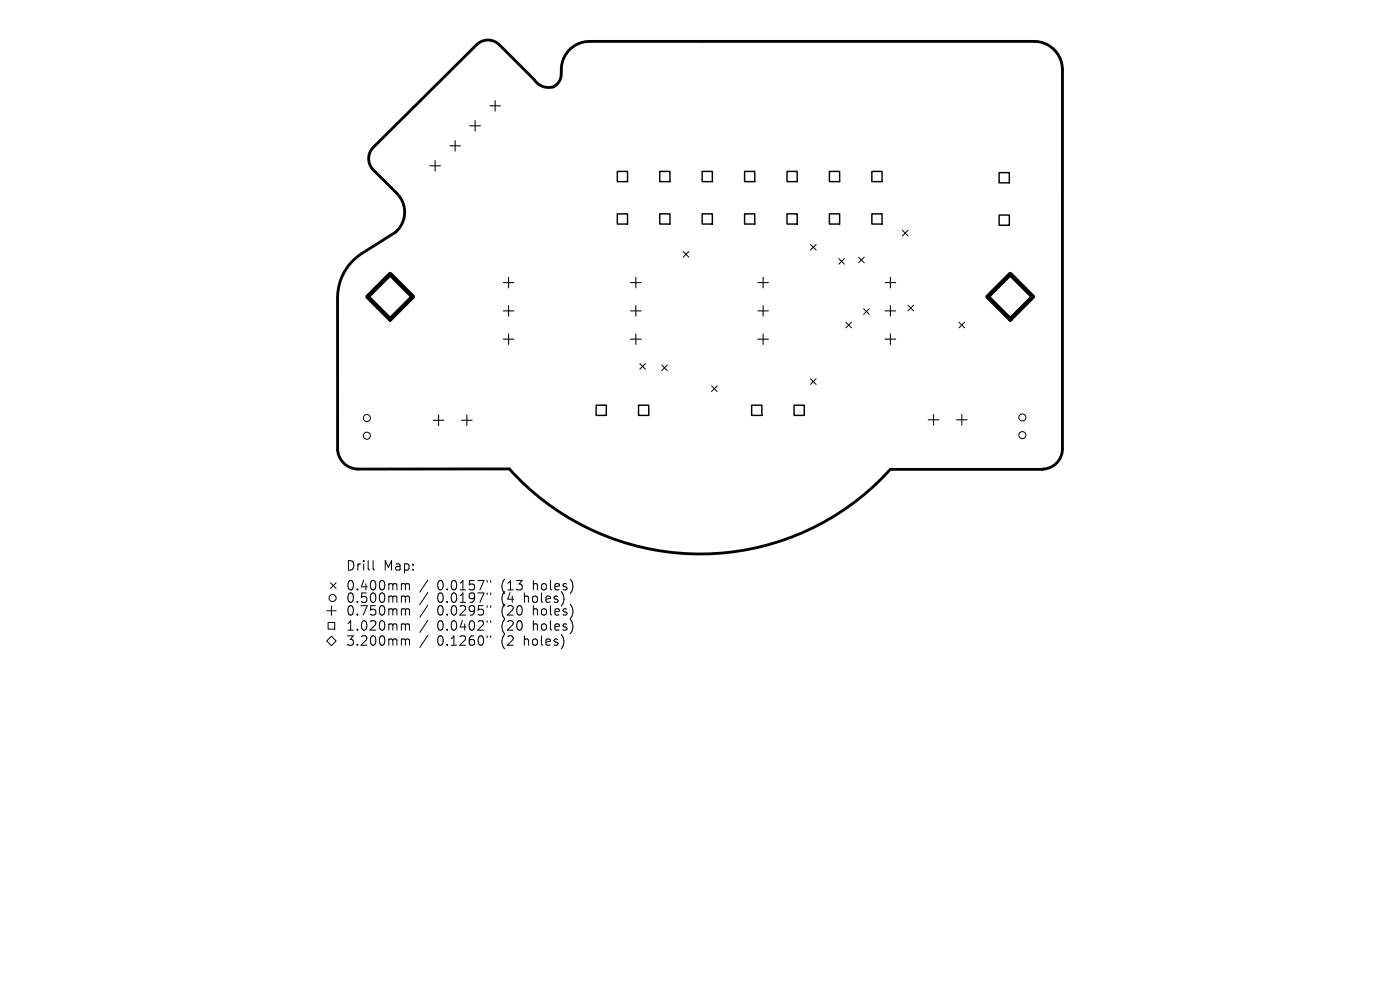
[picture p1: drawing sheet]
<svg xmlns="http://www.w3.org/2000/svg" width="297mm" height="210mm" viewBox="0 0 297 210" stroke-linecap="round" stroke-linejoin="round" font-family="sans-serif">
<defs><g id="words">
<g font-size="2.8">
<text x="73.3" y="121.3">Drill</text>
<text x="73.3" y="125.5">0.400mm</text>
<text x="81.2" y="121.3">Map:</text>
<text x="92.6" y="125.5">0.0157&quot;</text>
<text x="106.2" y="125.5">(13</text>
<text x="112.9" y="125.5">holes)</text>
<text x="73.3" y="128.1">0.500mm</text>
<text x="73.3" y="130.8">0.750mm</text>
<text x="92.6" y="128.1">0.0197&quot;</text>
<text x="92.6" y="130.8">0.0295&quot;</text>
<text x="106.2" y="128.1">(4</text>
<text x="106.2" y="130.8">(20</text>
<text x="111" y="128.1">holes)</text>
<text x="112.9" y="130.8">holes)</text>
<text x="73.3" y="134">1.020mm</text>
<text x="73.3" y="137.2">3.200mm</text>
<text x="92.6" y="134">0.0402&quot;</text>
<text x="92.6" y="137.2">0.1260&quot;</text>
<text x="106.2" y="134">(20</text>
<text x="106.2" y="137.2">(2</text>
<text x="111" y="137.2">holes)</text>
<text x="112.9" y="134">holes)</text>
</g>
</g></defs>
<path d="M79.2 31.3l22-21.9a3.4 3.4 0 0 1 4.6 0l7.5 7.5a3.5 3.5 0 0 0 4.5 1.3l.3-.3a3.4 3.4 0 0 0 1-3.1 6 6 0 0 1 6-6h94.3a6 6 0 0 1 6 6v80.5a4.4 4.4 0 0 1-4.2 4.3h-32.3a54.4 54.4 0 0 1-80.9-.1h-32.1a4.4 4.4 0 0 1-4.3-4v-32.3a11.1 11.1 0 0 1 5.1-9.4l7.2-4.5a5.6 5.6 0 0 0 .3-8.3l-5-5a3.4 3.4 0 0 1 0-4.7z" fill="none" stroke="#000" stroke-width=".6"/>
<g fill="none" stroke="#000" stroke-width=".21">
<path d="M144.9 53.3l1.2 1.2M146.1 53.3l-1.2 1.2M171.9 51.8l1.2 1.2M173.1 51.8l-1.2 1.2M177.9 54.8l1.2 1.2M179.1 54.8l-1.2 1.2M182.1 54.5l1.2 1.2M183.3 54.5l-1.2 1.2M191.4 48.8l1.2 1.2M192.6 48.8l-1.2 1.2M135.7 77.1l1.2 1.2M136.9 77.1l-1.2 1.2"/>
<path d="M140.4 77.4l1.2 1.2M141.6 77.4l-1.2 1.2M179.4 68.3l1.2 1.2M180.6 68.3l-1.2 1.2M183.2 65.5l1.2 1.2M184.4 65.5l-1.2 1.2M192.6 64.8l1.2 1.2M193.8 64.8l-1.2 1.2M203.4 68.3l1.2 1.2M204.6 68.3l-1.2 1.2M150.9 81.8l1.2 1.2M152.1 81.8l-1.2 1.2"/>
<path d="M171.9 80.3l1.2 1.2M173.1 80.3l-1.2 1.2M79.2 118.9v1.7l.2 .3M69.3 136l1-1 1 1-1 1zM69.3 129.6h2M69.6 132.1h1.4v1.4h-1.4zM70.1 123.6l1.2 1.2M70.3 128.6v2M71.3 123.6l-1.2 1.2M85.4 123.8h.3l.3 .3M85.4 126.4l.5 .1 .1 .2M85.4 129.1h.3l.3 .3"/>
<path d="M85.4 132.3l.5 .1 .1 .2M85.4 135.5h.3l.3 .3M86 124.1l.3-.3 .5 .1 .1 1.2M86 124.1v1M86 126.7v1.1M86 129.4v1.1M86 132.6v1.1M86 135.8v1.1M86 126.7l.3-.3 .5 .1 .1 1.3M86 129.4l.3-.3 .5 .1 .1 1.3M86 132.6l.3-.3 .5 .1 .1 1.3M86 135.8l.3-.3 .5 .1 .1 1.3"/>
<path d="M90.8 123l-1.7 2.6M90.8 125.7l-1.7 2.6M90.8 128.4l-1.7 2.6M90.8 131.6l-1.7 2.6M90.8 134.8l-1.7 2.6M103.3 123.1v.4M103.3 125.8v.4M103.3 128.5v.4M103.3 131.7v.4M103.3 134.9v.4M104.1 123.1v.4M104.1 125.8v.4"/>
<path d="M104.1 128.5v.4M104.1 131.7v.4M104.1 134.9v.4M119.5 135.4l.1 .9-.3 1M119.6 126.8l-.2 1.2M121.2 123.2l.3 1-.3 1.3M121.2 128.6l.3 .9-.3 1.4M121.2 131.8l.3 .9-.3 1.4"/>
<circle cx="77.8" cy="92.4" r=".75"/>
<circle cx="77.8" cy="88.7" r=".75"/>
<circle cx="216.9" cy="92.3" r=".75"/>
<circle cx="216.9" cy="88.6" r=".75"/>
<circle cx="70.6" cy="126.9" r=".75"/>
</g>
<g fill="none" stroke="#000" stroke-width=".23">
<path d="M91.2 35.2h2.2M92.3 34v2.3M95.4 30.9h2.3M96.6 29.8v2.3M99.7 26.7h2.2M100.8 25.6v2.2M103.9 22.4h2.3M105 21.3v2.3M106.8 59.9h2.2M107.9 58.8v2.3M133.8 59.9h2.2M134.9 58.8v2.3"/>
<path d="M160.8 59.9h2.2M161.9 58.8v2.3M187.8 59.9h2.2M188.9 58.8v2.3M106.8 65.9h2.2M106.8 71.9h2.2M107.9 64.8v2.3M107.9 70.8v2.3M133.8 65.9h2.2M133.8 71.9h2.2M134.9 64.8v2.3M134.9 70.8v2.3"/>
<path d="M160.8 65.9h2.2M160.8 71.9h2.2M161.9 64.8v2.3M161.9 70.8v2.3M187.8 65.9h2.2M187.8 71.9h2.2M188.9 64.8v2.3M188.9 70.8v2.3M91.9 89.2h2.3M93 88v2.3M97.9 89.2h2.3M99 88v2.3"/>
<path d="M196.9 89h2.3M198 87.9v2.3M202.9 89h2.3M204 87.9v2.3"/>
</g>
<g fill="none" stroke="#000" stroke-width=".31">
<path d="M131 36.4h2.1v2.1h-2.1zM140 36.4h2.1v2.1h-2.1zM149 36.4h2.1v2.1h-2.1zM158 36.4h2.1v2.1h-2.1zM167 36.4h2.1v2.1h-2.1zM176 36.4h2.1v2.1h-2.1zM185 36.4h2.1v2.1h-2.1zM212 36.6h2.1v2.2h-2.1zM131 45.4h2.1v2.1h-2.1zM140 45.4h2.1v2.1h-2.1zM149 45.4h2.1v2.1h-2.1zM158 45.4h2.1v2.1h-2.1z"/>
<path d="M167 45.4h2.1v2.1h-2.1zM176 45.4h2.1v2.1h-2.1zM185 45.4h2.1v2.1h-2.1zM212 45.6h2.1v2.2h-2.1zM126.5 86h2.1v2.1h-2.1zM135.5 86h2.1v2.1h-2.1zM159.5 86h2.1v2.1h-2.1zM168.5 86h2.1v2.1h-2.1z"/>
</g>
<path d="M82.8 58.1l4.8 4.8-4.8 4.8-4.8-4.8zM214.3 58.1l4.8 4.8-4.8 4.8-4.8-4.8z" fill="none" stroke="#000" stroke-width=".96"/>
<use href="#words"/>
</svg>
